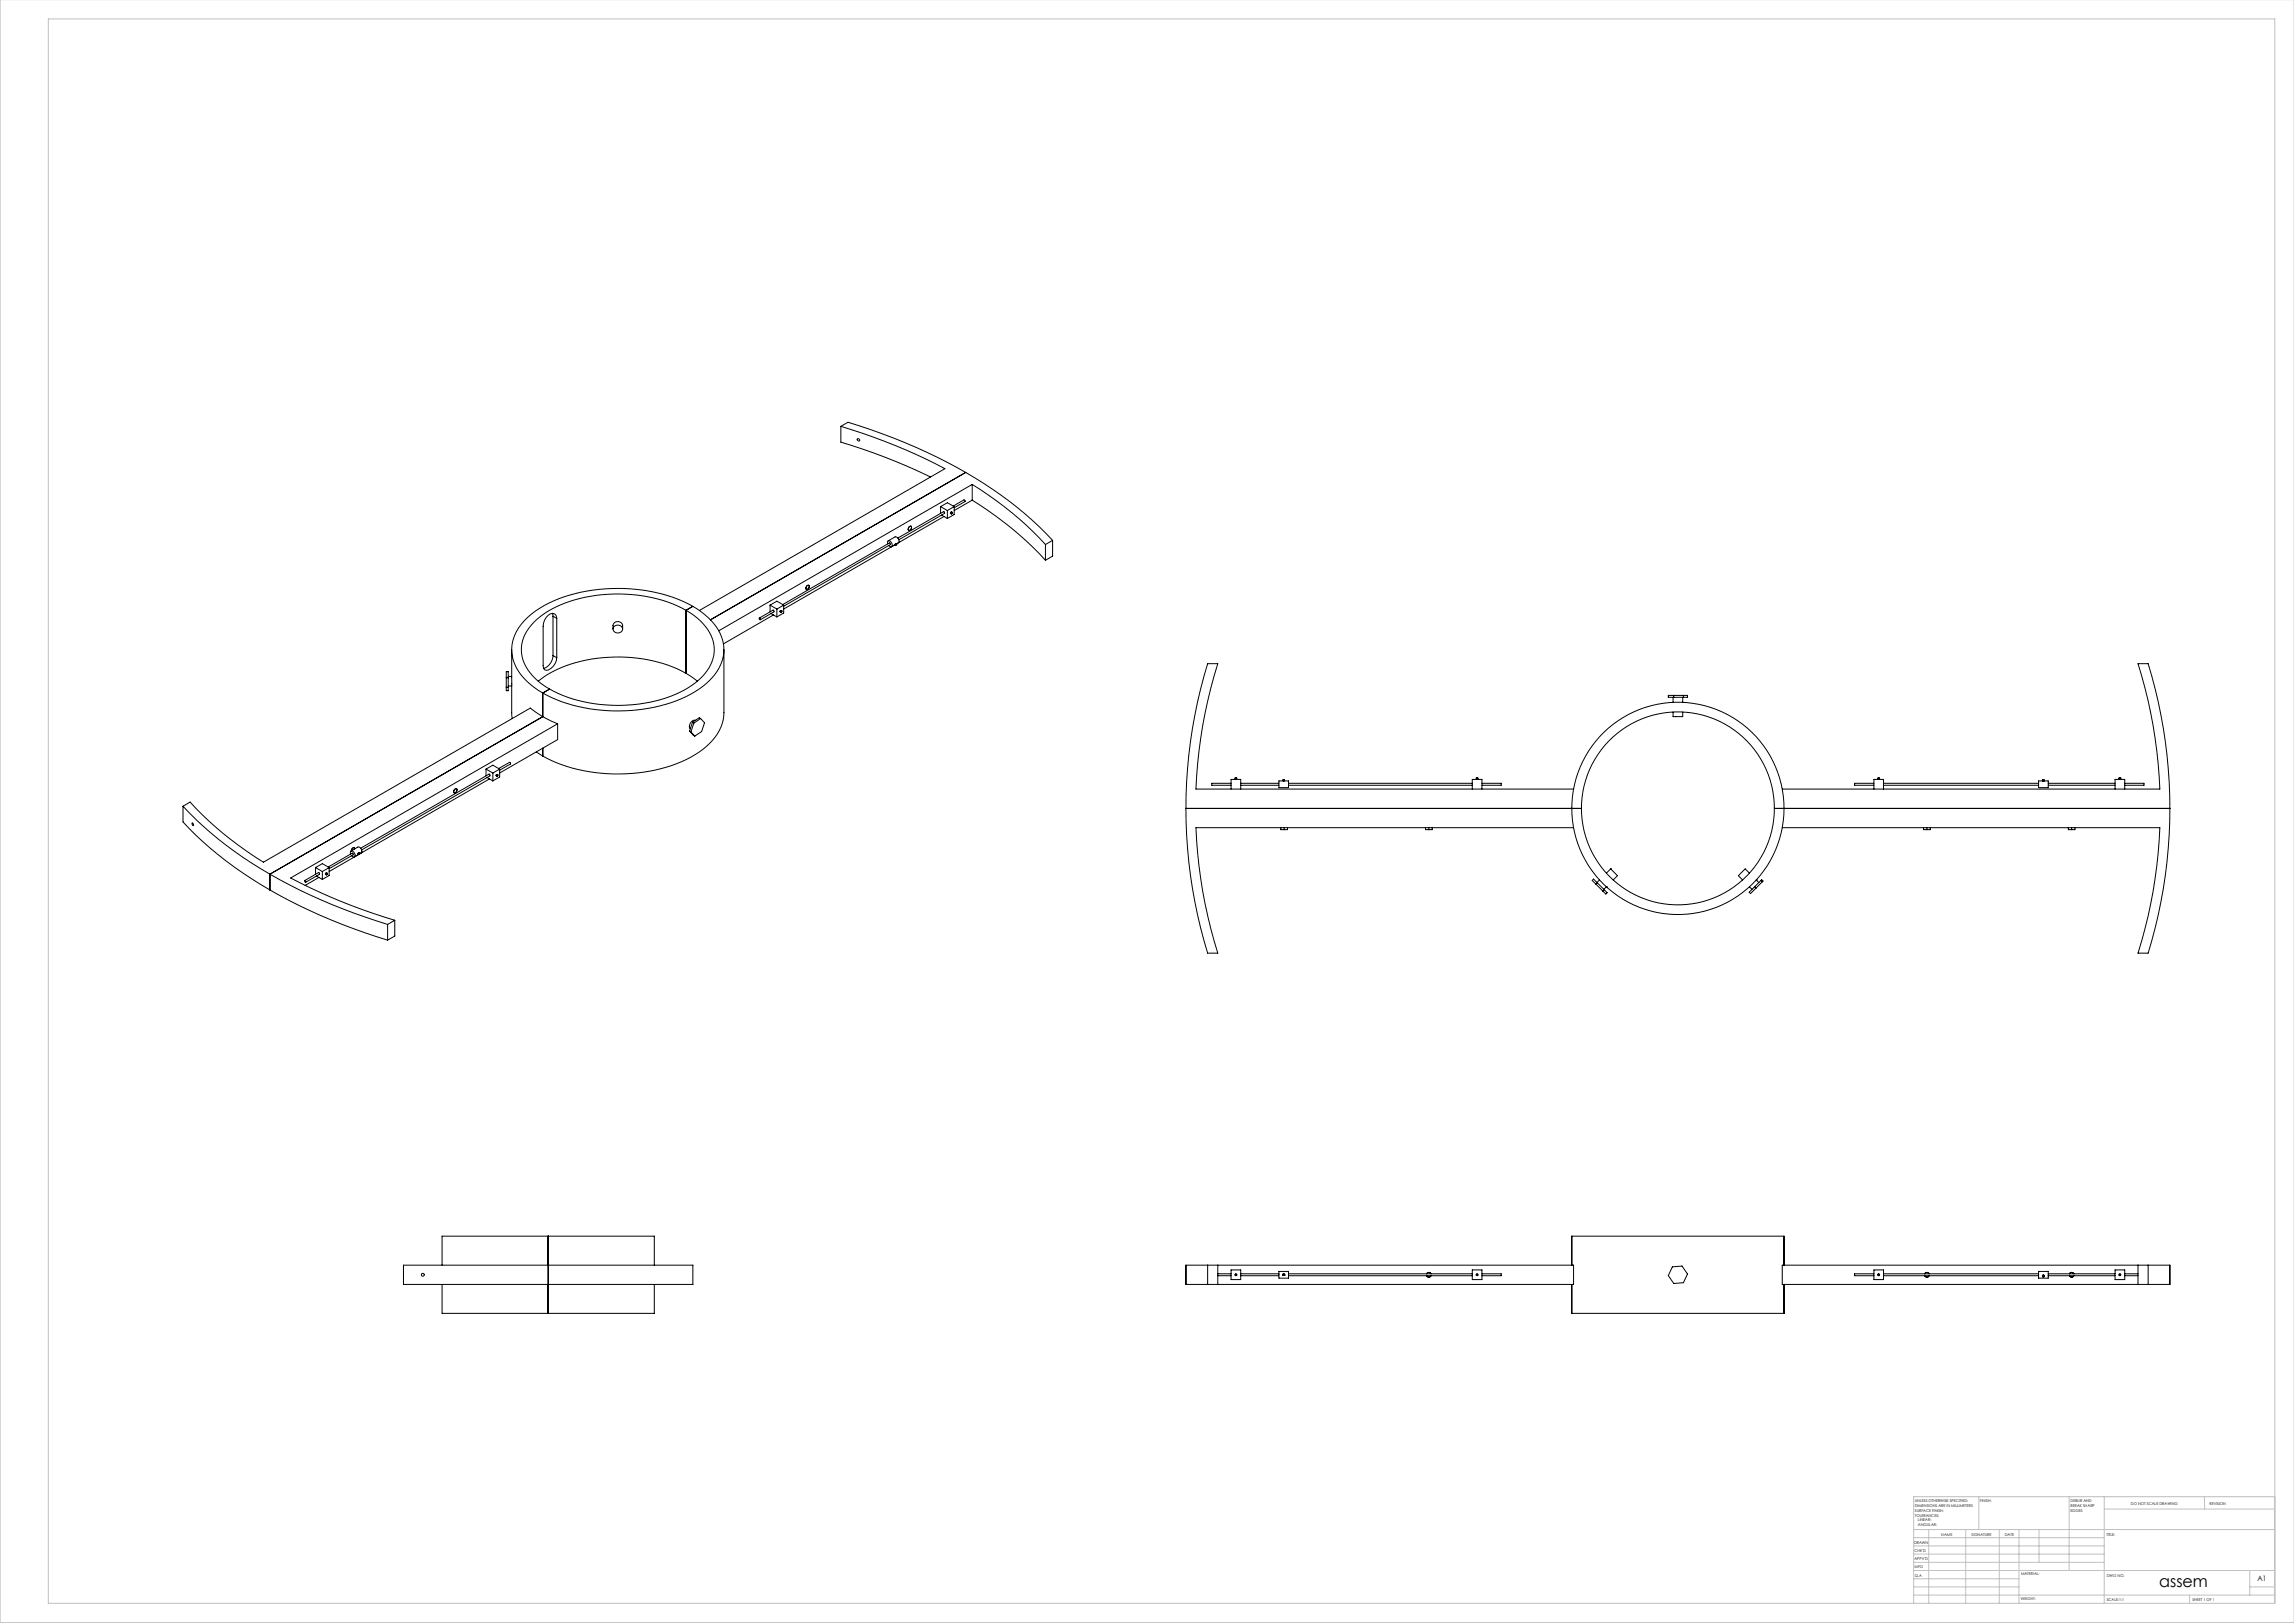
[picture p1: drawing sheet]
<svg xmlns="http://www.w3.org/2000/svg" width="1189mm" height="841mm" viewBox="0 0 1189 841" stroke-linecap="round" stroke-linejoin="round" font-family="sans-serif">
<defs><g id="words">
<text font-size="8.5" x="1119" y="823">assem</text>
<text font-size="3.9" x="1170" y="819">A1</text>
<g font-size="2">
<text x="992" y="778">UNLESS OTHERWISE SPECIFIED:</text>
<text x="1026" y="778">FINISH:</text>
<text x="1073" y="778">DEBUR AND</text>
<text x="1104" y="780">DO NOT SCALE DRAWING</text>
<text x="1145" y="780">REVISION</text>
<text x="992" y="781">DIMENSIONS ARE IN MILLIMETERS</text>
<text x="992" y="783">SURFACE FINISH:</text>
<text x="992" y="786">TOLERANCES:</text>
<text x="1073" y="781">BREAK SHARP</text>
<text x="1073" y="783">EDGES</text>
<text x="994" y="788">LINEAR:</text>
<text x="994" y="791">ANGULAR:</text>
<text x="1006" y="796">NAME</text>
<text x="1022" y="796">SIGNATURE</text>
<text x="1039" y="796">DATE</text>
<text x="1092" y="796">TITLE:</text>
<text x="992" y="800">DRAWN</text>
<text x="992" y="808">APPV'D</text>
<text x="992" y="804">CHK'D</text>
<text x="992" y="813">MFG</text>
<text x="993" y="817">Q.A</text>
<text x="1048" y="816">MATERIAL:</text>
<text x="1092" y="817">DWG NO.</text>
<text x="1047" y="829">WEIGHT:</text>
<text x="1092" y="829">SCALE:1:1</text>
<text x="1136" y="829">SHEET 1 OF 1</text>
</g>
</g></defs>
<g fill="none" stroke="#c0c0c0" stroke-width=".52">
<path d="M0 0v841h1189M25 10h1154v821h-1154zM1026 776v17M1072 776v38M1091 776v55M1143 776v6M1179 776h-187v55M992 793h187M992 797h99M1000 793v38M1019 793v38M1036 793v38"/>
<path d="M1046 793v38M1057 793v17M1091 782h88M992 810h99M992 805h99M992 801h99M992 818h54M992 814h187M1166 814v13M992 827h187M992 822h54M1135 827v4"/>
<path d="M1166 822h13"/>
</g>
<g fill="none" stroke="#000" stroke-width=".52">
<path d="M436 221l4-2a297 297 0 0 1 61 26M436 221a299 299 0 0 1 54 22l-128 73M436 221v8a307 307 0 0 1 46 18M501 245a189 189 0 0 1 45 35M501 245l-133 76M504 251a178 178 0 0 1 38 31M504 259a178 178 0 0 1 38 31M504 251l-131 76M504 251v8M504 259l-9 6M465 279l24-14h1v1l-24 14M471 273h1a1 1 0 0 1 0 1 1 1 0 0 1-1 0z"/>
<path d="M488 263l3 2M488 263l3-2 4 2M488 263v3M488 267l3 2M489 268l-24 14M491 265v4M493 266h.1M493 265v1M493 265l1 1h-1M494 262l6-3v1l-5 3M495 263l-4 2M495 263v4l-4 2"/>
<path d="M460 282v-1a1.5 1.5 0 0 1 2 0 1.5 1.5 0 0 1 0 2h-1M460 280l4-2a2 2 0 0 1 2 3l-2 1M464 282h.1M464 282v1M464 282l-58 34M464 282l-2 1M465 282l-1 1M465 282h-1M542 282v8M546 280l-4 2M546 280v8l-4 2M286 318l1 1"/>
<path d="M287 319l2 1M287 319v21M356 316a24 24 0 0 1 14 24 30 30 0 0 1-20 20 79 79 0 0 1-65-3M356 316a77 77 0 0 0-74 2 21 21 0 0 0-11 24 29 29 0 0 0 14 15M356 316v33M359 314a26 26 0 0 1 16 25 31 31 0 0 1-19 22 87 87 0 0 1-75-2M359 314a86 86 0 0 0-79 1 25 25 0 0 0-14 25 29 29 0 0 0 15 19M359 314l-3 2M399 314l4 2M399 314l4-2 3 2M399 314v3M400 318l3 2"/>
<path d="M401 319l-26 15M403 316v4M404 317h1M405 317h.1M405 316l-1 1M405 316v1M406 313l55-32v1h1l-56 32M406 314l-3 2M406 314v4l-3 2M418 304l1-1a1 1 0 0 1 0 2 1 1 0 0 1-1 0zM265 337v18M287 340a7 7 0 0 1-5 6"/>
<path d="M287 340l2 1M289 320a2.3 2.3 0 0 0-4-2 7 7 0 0 0-3 6v21v2a6 6 0 0 0 7-6M289 320v21M318 325a2.3 2.3 0 0 1 3-1 2.3 2.3 0 0 1 1 4 2.3 2.3 0 0 1-3 0 2.3 2.3 0 0 1-1-3zM323 324a2.5 2.5 0 0 0-3-2 2.5 2.5 0 0 0-2 2v2M323 324v2M375 337v32a26 26 0 0 1-15 22 86 86 0 0 1-79 1M394 320v1zM394 320l7-4v1l-7 4M262 351h1M262 348h1v10h-1zM262 356h1"/>
<path d="M263 350h2M263 355h2M265 355v17M281 359v12M285 357l-4 2M356 349l5 4M356 349a77 77 0 0 0-74 2l-3 2M281 371l8 4M281 371l-6-4-138 80a176 176 0 0 1-38-31l-4 2M281 371l-141 82M289 375l-138 80a297 297 0 0 0 54 22M289 375v8l-30 18"/>
<path d="M357 379h1M357 379l3 2M358 379l2 2M359 374l1 1M359 374l-2 5M360 375l-2 4M360 373a2.9 2.9 0 0 0-2 5v-1M360 373h.1M363 372l2 3-1 4-4 2M363 372l-3 3M363 372h-1l-3 2M865 360h10v1h-10z"/>
<path d="M867 369v2h5v-2M867 361v3M868 360v1M872 361v3M873 360v1M252 399l3 2M252 399l3-2 4 2M252 399v3M258 398l6-3h1l-6 4M259 399l-4 2M259 399v4l-4 2M278 390l3 2"/>
<path d="M281 388v4M95 418a187 187 0 0 0 45 35M95 418v8a188 188 0 0 0 45 35M236 409a1 1 0 0 1 1 1 1 1 0 0 1-2 0zM252 403l3 2M254 404l-68 39M255 401v4M257 402h.1M258 401l-1 1M258 401h.1M258 401v1h-1M615 419a255 255 0 0 0 11 75h5a248 248 0 0 1-11-65h196"/>
<path d="M615 419h205M638 406h-10v1h10M638 409v-5h5v5M640 403h1zM640 403v1M641 403h.1M641 403v1M643 406h20M643 407h20M663 405h5v3h-5zM665 405v-1h1h-1l1 1M665 404h.1"/>
<path d="M668 406h95M668 407h95M763 409v-5h5v5M765 403h1zM765 403v1M766 403h.1M766 403v1M768 406h10v1h-10M816 409h-196a248 248 0 0 1 11-65h-5a254 254 0 0 0-11 75M820 419a50 50 0 0 1 50-50 50 50 0 0 1 50 50M820 419a50 50 0 0 0 50 50 50 50 0 0 0 50-50M920 419h205"/>
<path d="M924 409h195a248 248 0 0 0-11-65h5a254 254 0 0 1 12 75M971 406h-10v1h10M971 409v-5h5v5M973 403h1h-1v1M974 403h.1M974 403v1M976 406h81M976 407h81M1057 405h5v3h-5zM1059 404v1M1059 404h1M1059 404h.1"/>
<path d="M1059 404v1v-1M1060 404l-1 1M1060 404h-1M1062 406h34M1062 407h34M1096 409v-5h5v5M1098 403h1zM1099 403v1M1101 406h10v1h-10M1125 419a255 255 0 0 1-12 75h-5a248 248 0 0 0 11-65h-195M100 426v2zM187 440l66-39h1v1l-67 38"/>
<path d="M664 429v1h3v-1M666 429v1M739 429v1h3v-1M741 429v1M997 429v1h3v-1M999 429v1M1072 429v1h3v-1M1074 429v1M140 453a294 294 0 0 0 61 26M140 453v8M158 456l7-4h1v1l-8 4M164 450v3"/>
<path d="M164 450l3 2M164 450l3-2 4 2M164 454l3 2M165 455l-7 4M167 452v4M169 453h.1M169 452v1M169 452l1 1M169 452h1M170 453h-1M170 449l13-7v1l-12 7M171 450l-4 2"/>
<path d="M171 450v4l-4 2M182 443a1 1 0 0 1 0-2 1 1 0 0 1 1 1l1 1a1 1 0 0 1 0 1 1.1 1.1 0 0 1-2-1M182 441l3-2a1.9 1.9 0 0 1 2 1 1.9 1.9 0 0 1-1 2M182 441l1-1h1a1.2 1.2 0 0 0-2 1M184 444l2-1-15 9M186 442h.1M186 442v1M186 443h.1M825 456h1l7 7h-1zM828 457l-1 1M829 456l-1 1M833 460h.1"/>
<path d="M833 460l-2 1M835 450h.1M835 450l3 4-2 2M835 450l-2 2M907 452l-2-2-3 3-1 1 2 2M907 460l1 1M909 459l1 1M910 456h.1M910 456l2 1M913 456v1M913 456l1 1-7 6v-1zM140 461a291 291 0 0 0 61 26"/>
<path d="M201 479v8M205 477l-4 2M205 477v8l-4 2M831 461v1M209 656h150v10h-150zM284 641h55v15M284 641h-55v15M284 641v40M626 656h-11v10h11M626 656v10M626 656h190v10h-190M631 656v10"/>
<path d="M638 658h5v5h-5zM663 659h5v3h-5zM763 658h5v5h-5zM815 656v-15h110v15M867 656h5l3 4-2 5h-5l-3-4zM971 658h5v5h-5zM1057 659h5v3h-5zM1096 658h5v5h-5zM1108 656v10M1113 656h12v10h-12M1113 656h-189v10h189M1113 656v10"/>
<path d="M229 666v15h55M339 666v15h-55M631 660h7M631 661h7M640 660h1v1zM643 660h20M643 661h20M665 661h.1M665 661v-1l1 1M666 661h.1M666 661h-1M668 660h95"/>
<path d="M668 661h95M739 661l2 1 1-1-1 1zM739 660l2-1 1 1M765 660h1v1h-1zM768 660h10v1h-10M815 666v15h110v-15M971 660h-10v1h10M973 660h1v1zM976 660h81M976 661h81M998 661l1 1 1-1-1 1zM998 660l1-1 1 1"/>
<path d="M1059 661v1l1-1M1059 661h.1M1059 661h1M1060 661h.1M1062 660h34M1062 661h34M1073 661l1 1 1-1-1 1zM1073 660l1-1 1 1M1098 660h1v1zM1101 660h7M1101 661h7"/>
<circle cx="445" cy="228" r=".7"/>
<circle cx="870" cy="419" r="55"/>
<circle cx="158" cy="457" r=".5"/>
<circle cx="219" cy="661" r=".8"/>
</g>
<use href="#words"/>
</svg>
